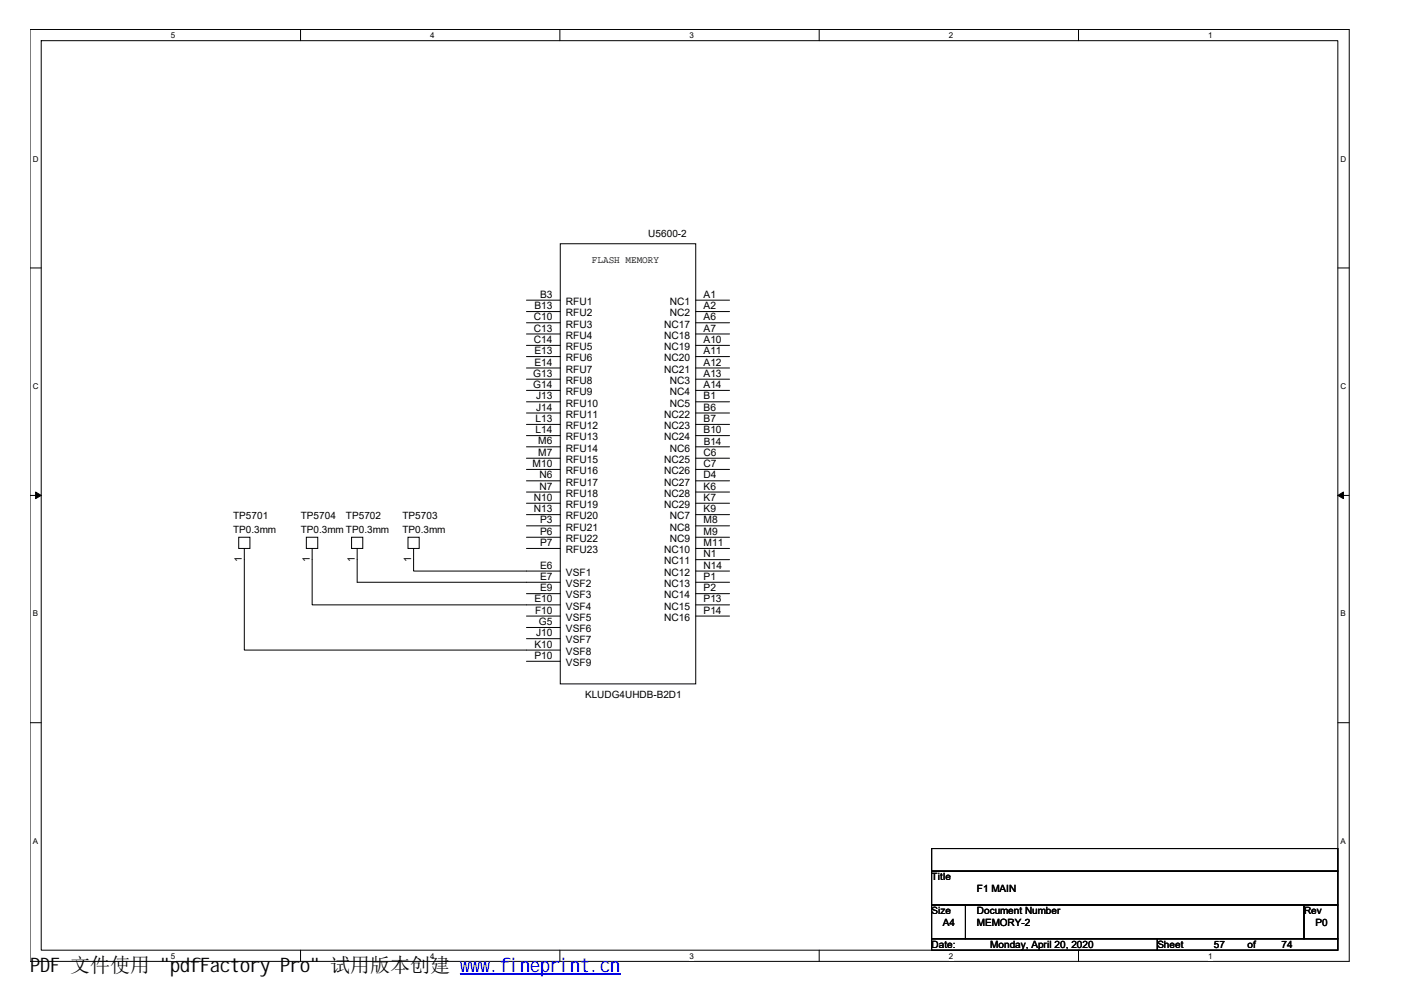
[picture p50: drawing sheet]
<svg xmlns="http://www.w3.org/2000/svg" width="297mm" height="210mm" viewBox="0 0 297 210" stroke-linecap="round" stroke-linejoin="round" font-family="sans-serif">
<defs><g id="words">
<text font-size="4.2" x="6.3" y="205.7">PDF 文件使用 &quot;pdfFactory Pro&quot; 试用版本创建 ww</text>
<text font-size="4.2" fill="#00f" x="99.5" y="205.7">w.fineprint.cn</text>
<g font-size="2.2">
<text x="113.1" y="65.4">B13</text>
<text x="114.3" y="63">B3</text>
<text x="119.7" y="64.5">RFU1</text>
<text x="141.7" y="64.5">NC1</text>
<text x="148.8" y="63">A1</text>
<text x="148.8" y="65.4">A2</text>
<text x="112.9" y="67.8">C10</text>
<text x="112.9" y="70.2">C13</text>
<text x="119.7" y="66.9">RFU2</text>
<text x="119.7" y="69.3">RFU3</text>
<text x="119.7" y="71.7">RFU4</text>
<text x="140.5" y="69.3">NC17</text>
<text x="140.5" y="71.7">NC18</text>
<text x="141.7" y="66.9">NC2</text>
<text x="148.8" y="67.8">A6</text>
<text x="148.8" y="70.2">A7</text>
<text x="112.9" y="72.6">C14</text>
<text x="113.1" y="74.9">E13</text>
<text x="113.1" y="77.4">E14</text>
<text x="119.7" y="74.1">RFU5</text>
<text x="119.7" y="76.5">RFU6</text>
<text x="140.5" y="74.1">NC19</text>
<text x="140.5" y="76.5">NC20</text>
<text x="148.8" y="72.6">A10</text>
<text x="148.8" y="74.9">A11</text>
<text x="148.8" y="77.4">A12</text>
<text x="112.8" y="79.7">G13</text>
<text x="112.8" y="82.1">G14</text>
<text x="119.7" y="78.9">RFU7</text>
<text x="119.7" y="81.3">RFU8</text>
<text x="119.7" y="83.6">RFU9</text>
<text x="140.5" y="78.9">NC21</text>
<text x="141.7" y="81.3">NC3</text>
<text x="141.7" y="83.6">NC4</text>
<text x="148.8" y="79.7">A13</text>
<text x="148.8" y="82.1">A14</text>
<text x="113.3" y="89.3">L13</text>
<text x="113.4" y="84.5">J13</text>
<text x="113.4" y="86.9">J14</text>
<text x="119.7" y="86">RFU10</text>
<text x="119.7" y="88.4">RFU11</text>
<text x="140.5" y="88.4">NC22</text>
<text x="141.7" y="86">NC5</text>
<text x="148.8" y="86.9">B6</text>
<text x="148.8" y="89.3">B7</text>
<text x="148.8" y="84.5">B1</text>
<text x="113.3" y="91.7">L14</text>
<text x="113.9" y="94">M6</text>
<text x="119.7" y="90.8">RFU12</text>
<text x="119.7" y="93.2">RFU13</text>
<text x="119.7" y="95.6">RFU14</text>
<text x="140.5" y="90.8">NC23</text>
<text x="140.5" y="93.2">NC24</text>
<text x="141.7" y="95.6">NC6</text>
<text x="148.8" y="91.7">B10</text>
<text x="112.7" y="98.8">M10</text>
<text x="113.9" y="96.4">M7</text>
<text x="114.1" y="101.2">N6</text>
<text x="119.7" y="98">RFU15</text>
<text x="119.7" y="100.3">RFU16</text>
<text x="140.5" y="98">NC25</text>
<text x="140.5" y="100.3">NC26</text>
<text x="148.8" y="96.4">C6</text>
<text x="148.8" y="98.8">C7</text>
<text x="148.8" y="101.2">D4</text>
<text x="112.9" y="106">N10</text>
<text x="114.1" y="103.6">N7</text>
<text x="119.7" y="102.8">RFU17</text>
<text x="119.7" y="105.1">RFU18</text>
<text x="119.7" y="107.5">RFU19</text>
<text x="140.5" y="102.8">NC27</text>
<text x="140.5" y="105.1">NC28</text>
<text x="140.5" y="107.5">NC29</text>
<text x="148.8" y="103.6">K6</text>
<text x="148.8" y="106">K7</text>
<text x="112.9" y="108.4">N13</text>
<text x="114.3" y="110.8">P3</text>
<text x="114.3" y="113.2">P6</text>
<text x="119.7" y="109.9">RFU20</text>
<text x="119.7" y="112.3">RFU21</text>
<text x="141.7" y="109.9">NC7</text>
<text x="141.7" y="112.3">NC8</text>
<text x="148.8" y="108.4">K9</text>
<text x="148.8" y="110.8">M8</text>
<text x="148.8" y="113.2">M9</text>
<text x="51.2" y="118.9" transform="rotate(-90 51.2 118.9)">1</text>
<text x="65.5" y="118.9" transform="rotate(-90 65.5 118.9)">1</text>
<text x="75.1" y="118.9" transform="rotate(-90 75.1 118.9)">1</text>
<text x="87" y="118.9" transform="rotate(-90 87 118.9)">1</text>
<text x="114.3" y="115.5">P7</text>
<text x="119.7" y="114.7">RFU22</text>
<text x="119.7" y="117.1">RFU23</text>
<text x="140.5" y="117.1">NC10</text>
<text x="140.5" y="119.4">NC11</text>
<text x="141.7" y="114.7">NC9</text>
<text x="148.8" y="115.5">M11</text>
<text x="148.8" y="117.9">N1</text>
<text x="114.3" y="120.3">E6</text>
<text x="114.3" y="122.7">E7</text>
<text x="114.3" y="125.1">E9</text>
<text x="119.7" y="121.8">VSF1</text>
<text x="119.7" y="124.2">VSF2</text>
<text x="140.5" y="121.8">NC12</text>
<text x="140.5" y="124.2">NC13</text>
<text x="148.8" y="120.3">N14</text>
<text x="148.8" y="122.7">P1</text>
<text x="148.8" y="125.1">P2</text>
<text x="113.1" y="127.5">E10</text>
<text x="113.2" y="129.9">F10</text>
<text x="119.7" y="126.6">VSF3</text>
<text x="119.7" y="129">VSF4</text>
<text x="119.7" y="131.4">VSF5</text>
<text x="140.5" y="126.6">NC14</text>
<text x="140.5" y="129">NC15</text>
<text x="140.5" y="131.4">NC16</text>
<text x="148.8" y="127.5">P13</text>
<text x="148.8" y="129.9">P14</text>
<text x="113.1" y="137">K10</text>
<text x="113.4" y="134.6">J10</text>
<text x="114" y="132.3">G5</text>
<text x="119.7" y="133.8">VSF6</text>
<text x="119.7" y="136.2">VSF7</text>
<text x="113.1" y="139.4">P10</text>
<text x="119.7" y="138.6">VSF8</text>
<text x="119.7" y="140.9">VSF9</text>
</g>
<g font-size="2.1">
<text x="137.2" y="50.2">U5600-2</text>
<text x="125.2" y="55.6">FLASH MEMORY</text>
<text x="148.9" y="94.1">B14</text>
<text x="49.3" y="109.9">TP5701</text>
<text x="49.3" y="112.7">TP0.3mm</text>
<text x="63.6" y="109.9">TP5704</text>
<text x="63.6" y="112.7">TP0.3mm TP0.3mm</text>
<text x="73.2" y="109.9">TP5702</text>
<text x="85.1" y="109.9">TP5703</text>
<text x="85.1" y="112.7">TP0.3mm</text>
<text x="123.8" y="147.6">KLUDG4UHDB-B2D1</text>
<text x="197.1" y="186.3">Title</text>
<text x="206.7" y="188.7">F1 MAIN</text>
<text x="197.1" y="193.4">Size</text>
<text x="199.5" y="195.8">A4</text>
<text x="206.7" y="193.4">Document Number</text>
<text x="206.7" y="195.8">MEMORY-2</text>
<text x="275.9" y="193.4">Rev</text>
<text x="278.3" y="195.8">P0</text>
<text x="197.1" y="200.6">Date:</text>
<text x="209.5" y="200.6">Monday, April 20, 2020</text>
<text x="244.9" y="200.6">Sheet</text>
<text x="256.8" y="200.6">57</text>
<text x="263.9" y="200.6">of</text>
<text x="271.1" y="200.6">74</text>
</g>
<g font-size="1.7">
<text x="36.2" y="8">5</text>
<text x="91" y="8">4</text>
<text x="145.9" y="8">3</text>
<text x="200.7" y="8">2</text>
<text x="255.6" y="8">1</text>
<text x="6.9" y="34.2">D</text>
<text x="283.6" y="34.2">D</text>
<text x="6.9" y="82.3">C</text>
<text x="283.6" y="82.3">C</text>
<text x="6.9" y="130.4">B</text>
<text x="283.6" y="130.4">B</text>
<text x="6.9" y="178.5">A</text>
<text x="283.6" y="178.5">A</text>
<text x="36.2" y="202.8">5</text>
<text x="91" y="202.8">4</text>
<text x="145.9" y="202.8">3</text>
<text x="200.7" y="202.8">2</text>
<text x="255.6" y="202.8">1</text>
</g>
</g></defs>
<path d="M6.3 6.2h279.2v197.2h-279.1zM8.7 8.6h274.3v192.5h-274.3z" fill="none" stroke="#000" stroke-width=".21"/>
<g fill="#fff">
<path d="M36.2 6.5h.9v1.9h-.9z"/>
<path d="M36.2 201.3h.9v1.9h-.9z"/>
</g>
<path d="M63.6 6.2v2.4M63.6 201.1v2.3" fill="none" stroke="#000" stroke-width=".21"/>
<g fill="#fff">
<path d="M91 6.5h.9v1.9h-.9z"/>
<path d="M91 201.3h.9v1.9h-.9z"/>
</g>
<path d="M118.4 6.2v2.4M118.4 201.1v2.3" fill="none" stroke="#000" stroke-width=".21"/>
<g fill="#fff">
<path d="M145.9 6.5h.9v1.9h-.9z"/>
<path d="M145.9 201.3h.9v1.9h-.9z"/>
</g>
<path d="M173.3 6.2v2.4M173.3 201.1v2.3" fill="none" stroke="#000" stroke-width=".21"/>
<g fill="#fff">
<path d="M200.7 6.5h1v1.9h-1z"/>
<path d="M200.7 201.3h1v1.9h-1z"/>
</g>
<path d="M228.2 6.2v2.4M228.2 201.1v2.3" fill="none" stroke="#000" stroke-width=".21"/>
<g fill="#fff">
<path d="M255.6 6.5h.9v1.9h-.9z"/>
<path d="M255.6 201.3h.9v1.9h-.9z"/>
<path d="M6.9 32.7h1.3v1.9h-1.3z"/>
<path d="M283.6 32.7h1.3v1.9h-1.3z"/>
<path d="M6.9 80.7h1.3v1.9h-1.3z"/>
<path d="M283.6 80.7h1.3v1.9h-1.3z"/>
</g>
<path d="M6.3 56.7h2.4M283 56.7h2.4" fill="none" stroke="#000" stroke-width=".21"/>
<g fill="#fff">
<path d="M6.9 128.9h1.2v1.9h-1.2z"/>
<path d="M283.6 128.9h1.2v1.9h-1.2z"/>
</g>
<path d="M6.3 104.8h2.4M283 104.8h2.4" fill="none" stroke="#000" stroke-width=".21"/>
<path d="M7.5 104.1l1.2 .7-1.2 .7zM283 104.8l1.2-.7v1.4z" fill="#000" stroke="#000" stroke-width=".21"/>
<g fill="#fff">
<path d="M6.9 177h1.2v1.9h-1.2z"/>
<path d="M283.6 177h1.2v1.9h-1.2z"/>
</g>
<g fill="none" stroke="#000" stroke-width=".21">
<path d="M118.5 51.6h28.7v93.1h-28.7zM111.4 63.5h7.1M111.4 65.9h7.1M111.4 68.3h7.1M111.4 70.7h7.1M111.4 73.1h7.1M111.4 75.5h7.1M111.4 77.9h7.1M147.2 63.5h7.1M147.2 65.9h7.1M147.2 68.3h7.1M147.2 70.7h7.1"/>
<path d="M147.2 73.1h7.1M147.2 75.5h7.1M147.2 77.9h7.1M111.4 80.2h7.1M111.4 82.6h7.1M111.4 85h7.1M111.4 94.5h7.1M111.4 87.4h7.1M111.4 89.8h7.1M111.4 92.2h7.1M111.4 97h7.1M111.4 99.3h7.1"/>
<path d="M147.2 80.2h7.1M147.2 82.6h7.1M147.2 85h7.1M147.2 94.5h7.1M147.2 87.4h7.1M147.2 89.8h7.1M147.2 92.2h7.1M147.2 97h7.1M147.2 99.3h7.1M50.5 113.7h2.4v2.3h-2.4zM51.7 116v21.6h66.8M64.8 113.7h2.4v2.3h-2.4z"/>
<path d="M66 116v12h52.5M74.4 113.7h2.4v2.3h-2.4zM75.6 116v7.2h42.9M86.3 113.7h2.4v2.3h-2.4zM87.5 116v4.8h31M111.4 108.9h7.1M111.4 111.3h7.1M111.4 113.7h7.1M111.4 116h7.1M111.4 101.7h7.1M111.4 104.1h7.1M111.4 106.5h7.1"/>
<path d="M147.2 108.9h7.1M147.2 111.3h7.1M147.2 113.7h7.1M147.2 116h7.1M147.2 118.4h7.1M147.2 101.7h7.1M147.2 104.1h7.1M147.2 106.5h7.1M111.4 125.6h7.1M111.4 130.4h7.1M111.4 132.8h7.1M111.4 135.1h7.1"/>
<path d="M111.4 139.9h7.1M147.2 120.8h7.1M147.2 123.2h7.1M147.2 125.6h7.1M147.2 128h7.1M147.2 130.4h7.1M6.3 152.9h2.4M283 152.9h2.4M197.1 179.5h85.9v4.8h-85.9zM197.1 184.3h85.9v7.2h-85.9zM197.1 191.5h7.2v7.1h-7.2zM197.1 198.6h47.8v2.5h-47.8z"/>
<path d="M204.3 191.5h71.6v7.1h-71.6zM244.9 198.6h38.1v2.5h-38.1zM275.9 191.5h7.1v7.1h-7.1z"/>
</g>
<path d="M97.4 206h33.8M97.4 206.2h33.8" fill="none" stroke="#00f" stroke-width=".21"/>
<use href="#words"/>
</svg>
